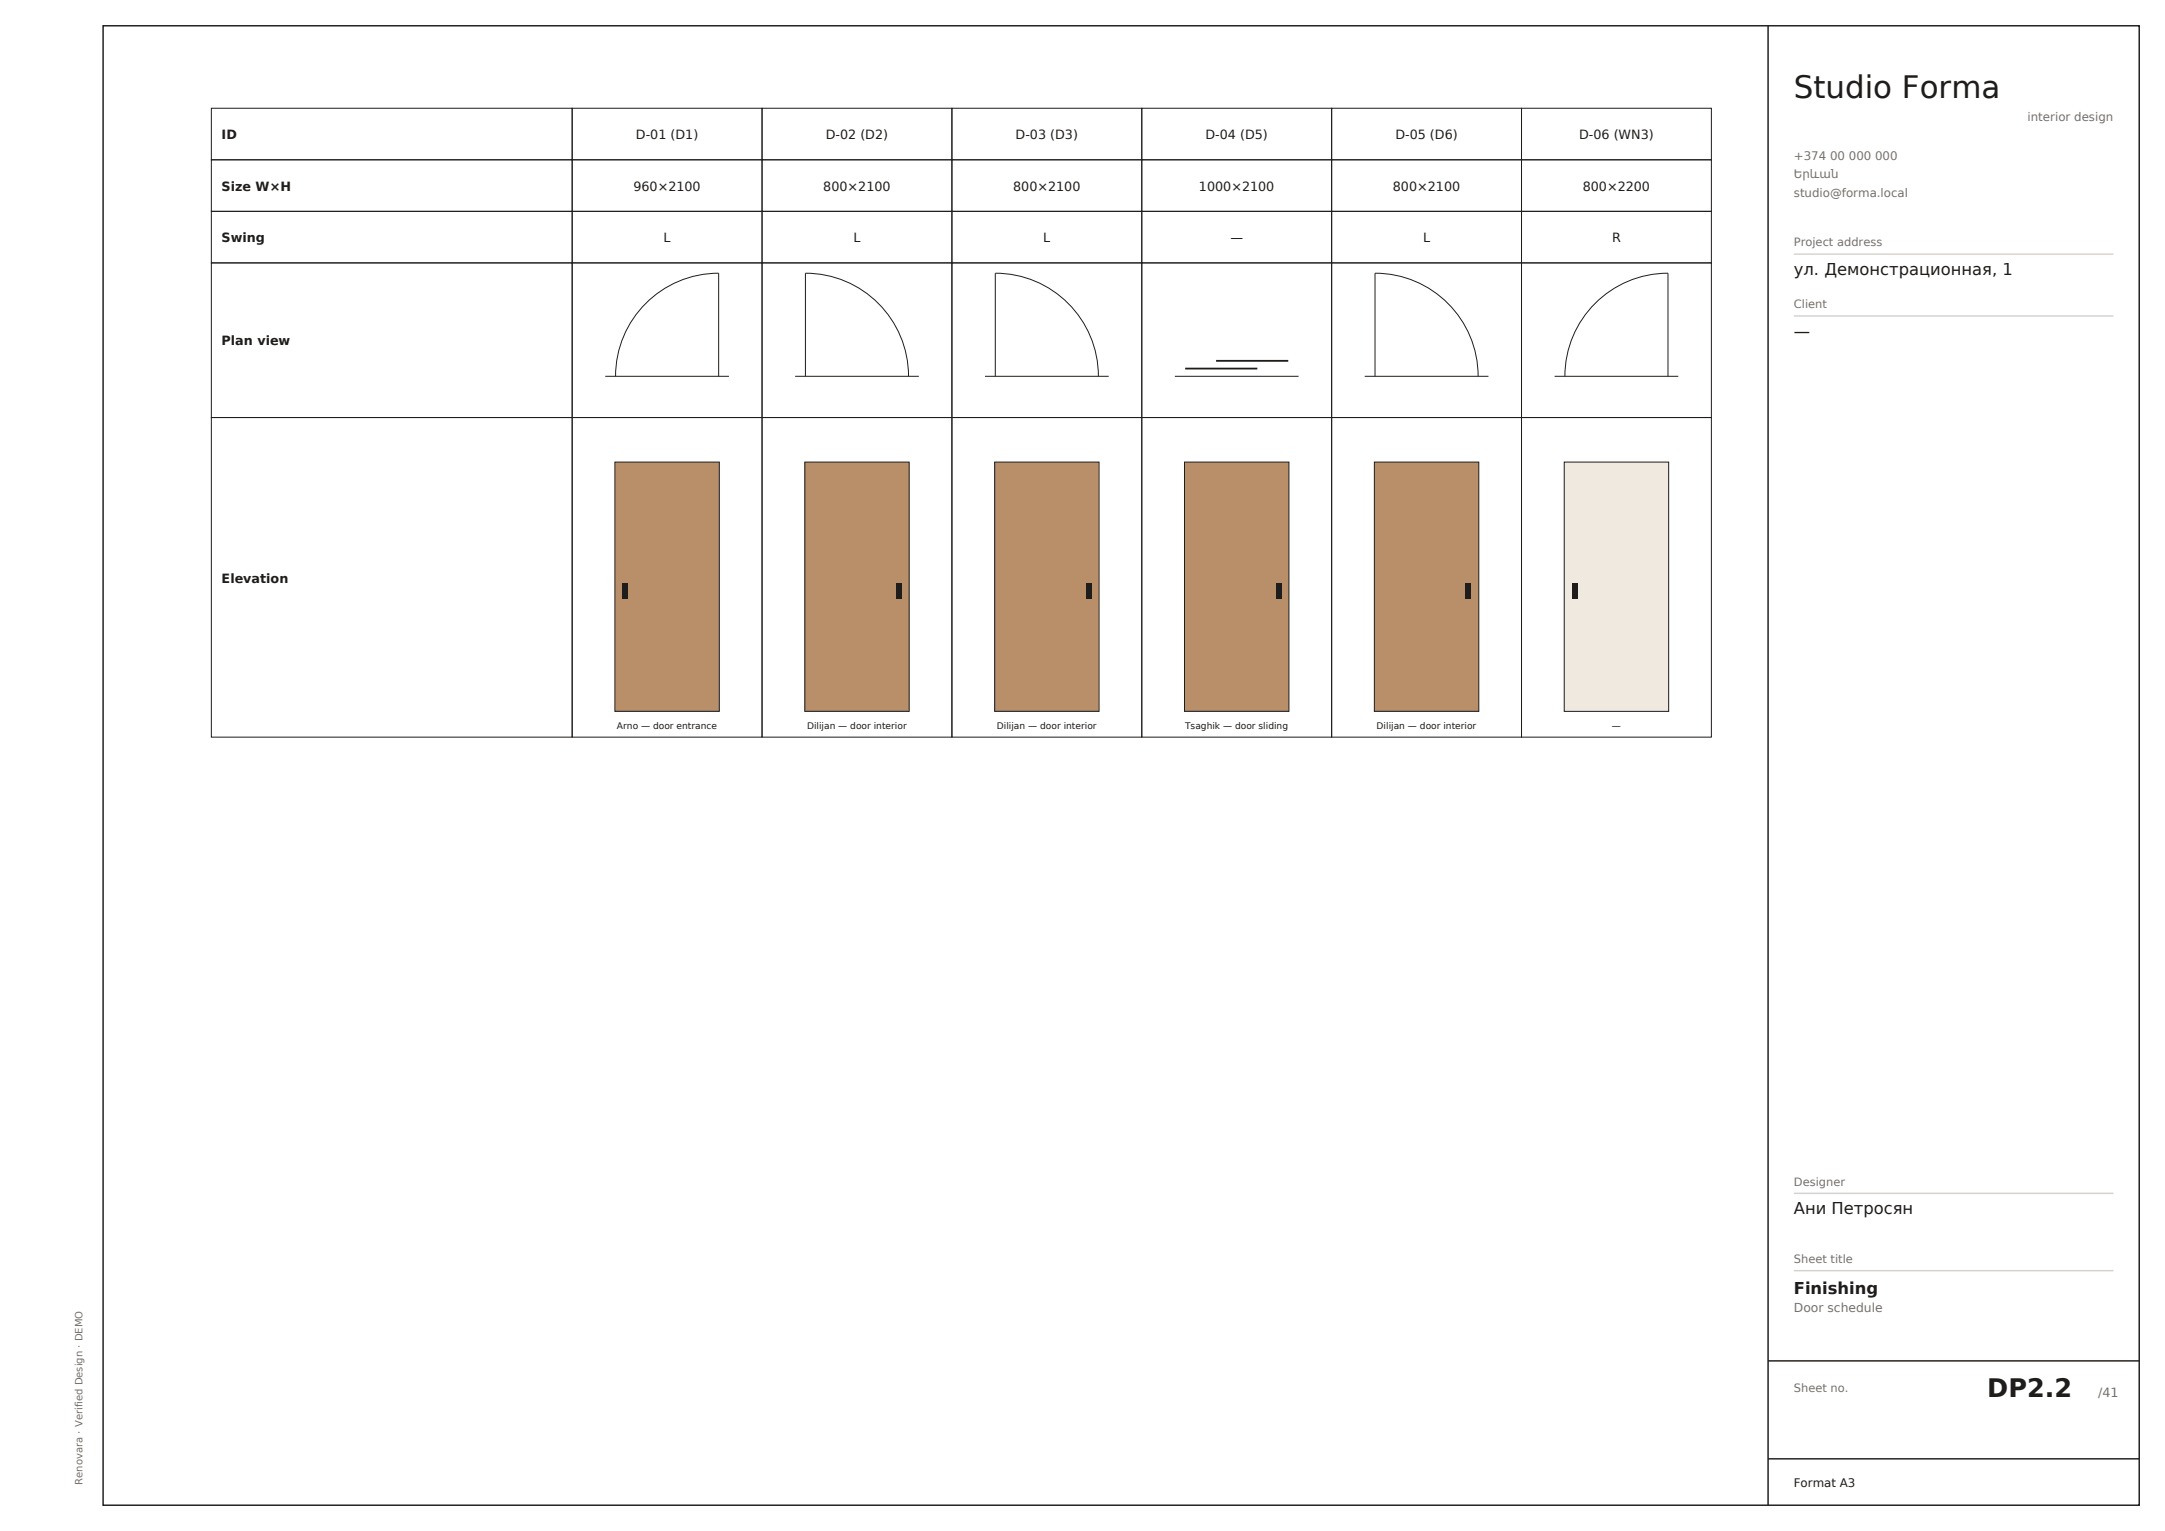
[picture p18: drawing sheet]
<svg xmlns="http://www.w3.org/2000/svg" width="420mm" height="297mm" viewBox="0 0 420 297" stroke-linecap="round" stroke-linejoin="round" font-family="sans-serif">
<defs><g id="words">
<text font-size="6" fill="#1f1d1b" x="348" y="19">Studio Forma</text>
<text font-size="4.9" fill="#1f1d1b" x="385.5" y="271">DP2.2</text>
<g font-size="3.2" fill="#1f1d1b">
<text x="348" y="53.3">ул. Демонстрационная, 1</text>
<text x="348" y="65.3">—</text>
<text x="348" y="235.5">Ани Петросян</text>
<text x="348" y="251">Finishing</text>
</g>
<g font-size="2.5" fill="#1f1d1b">
<text x="43" y="27">ID</text>
<text x="123.4" y="27">D-01 (D1)</text>
<text x="160.2" y="27">D-02 (D2)</text>
<text x="197" y="27">D-03 (D3)</text>
<text x="233.9" y="27">D-04 (D5)</text>
<text x="270.7" y="27">D-05 (D6)</text>
<text x="306.3" y="27">D-06 (WN3)</text>
<text x="43" y="37">Size W×H</text>
<text x="122.9" y="37">960×2100</text>
<text x="159.7" y="37">800×2100</text>
<text x="196.5" y="37">800×2100</text>
<text x="232.6" y="37">1000×2100</text>
<text x="270.2" y="37">800×2100</text>
<text x="307" y="37">800×2200</text>
<text x="43" y="47">Swing</text>
<text x="128.7" y="47">L</text>
<text x="165.6" y="47">L</text>
<text x="202.4" y="47">L</text>
<text x="238.7" y="47">—</text>
<text x="276.1" y="47">L</text>
<text x="312.7" y="47">R</text>
<text x="43" y="67">Plan view</text>
<text x="43" y="113">Elevation</text>
</g>
<text font-size="2.5" fill="#7a7068" x="407" y="271">/41</text>
<text font-size="2.4" fill="#7a7068" x="348" y="254.6">Door schedule</text>
<g font-size="2.3" fill="#7a7068">
<text x="393.3" y="23.5">interior design</text>
<text x="348" y="31">+374 00 000 000</text>
<text x="348" y="34.6">Երևան</text>
<text x="348" y="38.2">studio@forma.local</text>
</g>
<text font-size="2.3" fill="#1f1d1b" x="348" y="288.5">Format A3</text>
<g font-size="2.2" fill="#7a7068">
<text x="348" y="47.8">Project address</text>
<text x="348" y="59.8">Client</text>
<text x="348" y="230">Designer</text>
<text x="348" y="245">Sheet title</text>
<text x="348" y="270">Sheet no.</text>
</g>
<text font-size="1.9" fill="#7a7068" x="16" y="288" transform="rotate(-90 16 288)">Renovara · Verified Design · DEMO</text>
<g font-size="1.8" fill="#1f1d1b">
<text x="119.7" y="141.5">Arno — door entrance</text>
<text x="156.6" y="141.5">Dilijan — door interior</text>
<text x="193.4" y="141.5">Dilijan — door interior</text>
<text x="229.9" y="141.5">Tsaghik — door sliding</text>
<text x="267.1" y="141.5">Dilijan — door interior</text>
<text x="312.7" y="141.5">—</text>
</g>
</g></defs>
<g fill="none" stroke="#1f1d1b" stroke-width=".19">
<path d="M41 21h70v10h-70zM41 31h70v10h-70zM111 21h36.8v10h-36.8zM111 31h36.8v10h-36.8zM147.8 21h36.9v10h-36.9zM147.8 31h36.9v10h-36.9zM184.7 21h36.8v10h-36.8zM184.7 31h36.8v10h-36.8zM221.5 21h36.8v10h-36.8zM221.5 31h36.8v10h-36.8zM258.3 21h36.9v10h-36.9zM258.3 31h36.9v10h-36.9z"/>
<path d="M295.2 21h36.8v10h-36.8zM295.2 31h36.8v10h-36.8zM41 41h70v10h-70zM41 51h70v30h-70zM111 41h36.8v10h-36.8zM111 51h36.8v30h-36.8zM147.8 41h36.9v10h-36.9zM147.8 51h36.9v30h-36.9zM184.7 41h36.8v10h-36.8zM184.7 51h36.8v30h-36.8zM221.5 41h36.8v10h-36.8zM221.5 51h36.8v30h-36.8z"/>
<path d="M258.3 41h36.9v10h-36.9zM258.3 51h36.9v30h-36.9zM295.2 41h36.8v10h-36.8zM295.2 51h36.8v30h-36.8zM117.4 73h24M119.4 73a20 20 0 0 1 20-20v20M154.3 73h24M156.3 73v-20a20 20 0 0 1 19.9 20M191.1 73h24M193.1 73v-20a20 20 0 0 1 20 20M227.9 73h24M264.7 73h24"/>
<path d="M266.7 73v-20a20 20 0 0 1 20 20M301.6 73h24M303.6 73a20 20 0 0 1 20-20v20M41 81h70v62h-70zM111 81h36.8v62h-36.8z"/>
</g>
<path d="M229.9 71.5h14M235.9 70h14" fill="none" stroke="#1f1d1b" stroke-width=".35"/>
<path d="M119.3 89.6h20.2v48.4h-20.2z" fill-rule="evenodd" fill="#b98f6a" stroke="#1f1d1b" stroke-width=".19"/>
<path d="M120.8 113.2h1v3h-1z" fill-rule="evenodd" fill="#1f1d1b"/>
<path d="M147.8 81h36.9v62h-36.9z" fill="none" stroke="#1f1d1b" stroke-width=".19"/>
<path d="M156.1 89.6h20.3v48.4h-20.3z" fill-rule="evenodd" fill="#b98f6a" stroke="#1f1d1b" stroke-width=".19"/>
<path d="M173.9 113.2h1v3h-1z" fill-rule="evenodd" fill="#1f1d1b"/>
<path d="M184.7 81h36.8v62h-36.8z" fill="none" stroke="#1f1d1b" stroke-width=".19"/>
<path d="M193 89.6h20.2v48.4h-20.2z" fill-rule="evenodd" fill="#b98f6a" stroke="#1f1d1b" stroke-width=".19"/>
<path d="M210.7 113.2h1v3h-1z" fill-rule="evenodd" fill="#1f1d1b"/>
<path d="M221.5 81h36.8v62h-36.8z" fill="none" stroke="#1f1d1b" stroke-width=".19"/>
<path d="M229.8 89.6h20.2v48.4h-20.2z" fill-rule="evenodd" fill="#b98f6a" stroke="#1f1d1b" stroke-width=".19"/>
<path d="M247.5 113.2h1v3h-1z" fill-rule="evenodd" fill="#1f1d1b"/>
<path d="M258.3 81h36.9v62h-36.9z" fill="none" stroke="#1f1d1b" stroke-width=".19"/>
<path d="M266.6 89.6h20.3v48.4h-20.3z" fill-rule="evenodd" fill="#b98f6a" stroke="#1f1d1b" stroke-width=".19"/>
<path d="M284.4 113.2h1v3h-1z" fill-rule="evenodd" fill="#1f1d1b"/>
<path d="M295.2 81h36.8v62h-36.8z" fill="none" stroke="#1f1d1b" stroke-width=".19"/>
<path d="M303.5 89.6h20.2v48.4h-20.2z" fill-rule="evenodd" fill="#efe9df" stroke="#1f1d1b" stroke-width=".19"/>
<path d="M305 113.2h1v3h-1z" fill-rule="evenodd" fill="#1f1d1b"/>
<path d="M20 5h395v287h-395zM343 5v287M343 264h72M343 283h72" fill="none" stroke="#1f1d1b" stroke-width=".28"/>
<path d="M348 49.3h62M348 61.3h62M348 231.5h62M348 246.5h62" fill="none" stroke="#d8d2ca" stroke-width=".28"/>
<use href="#words"/>
</svg>
